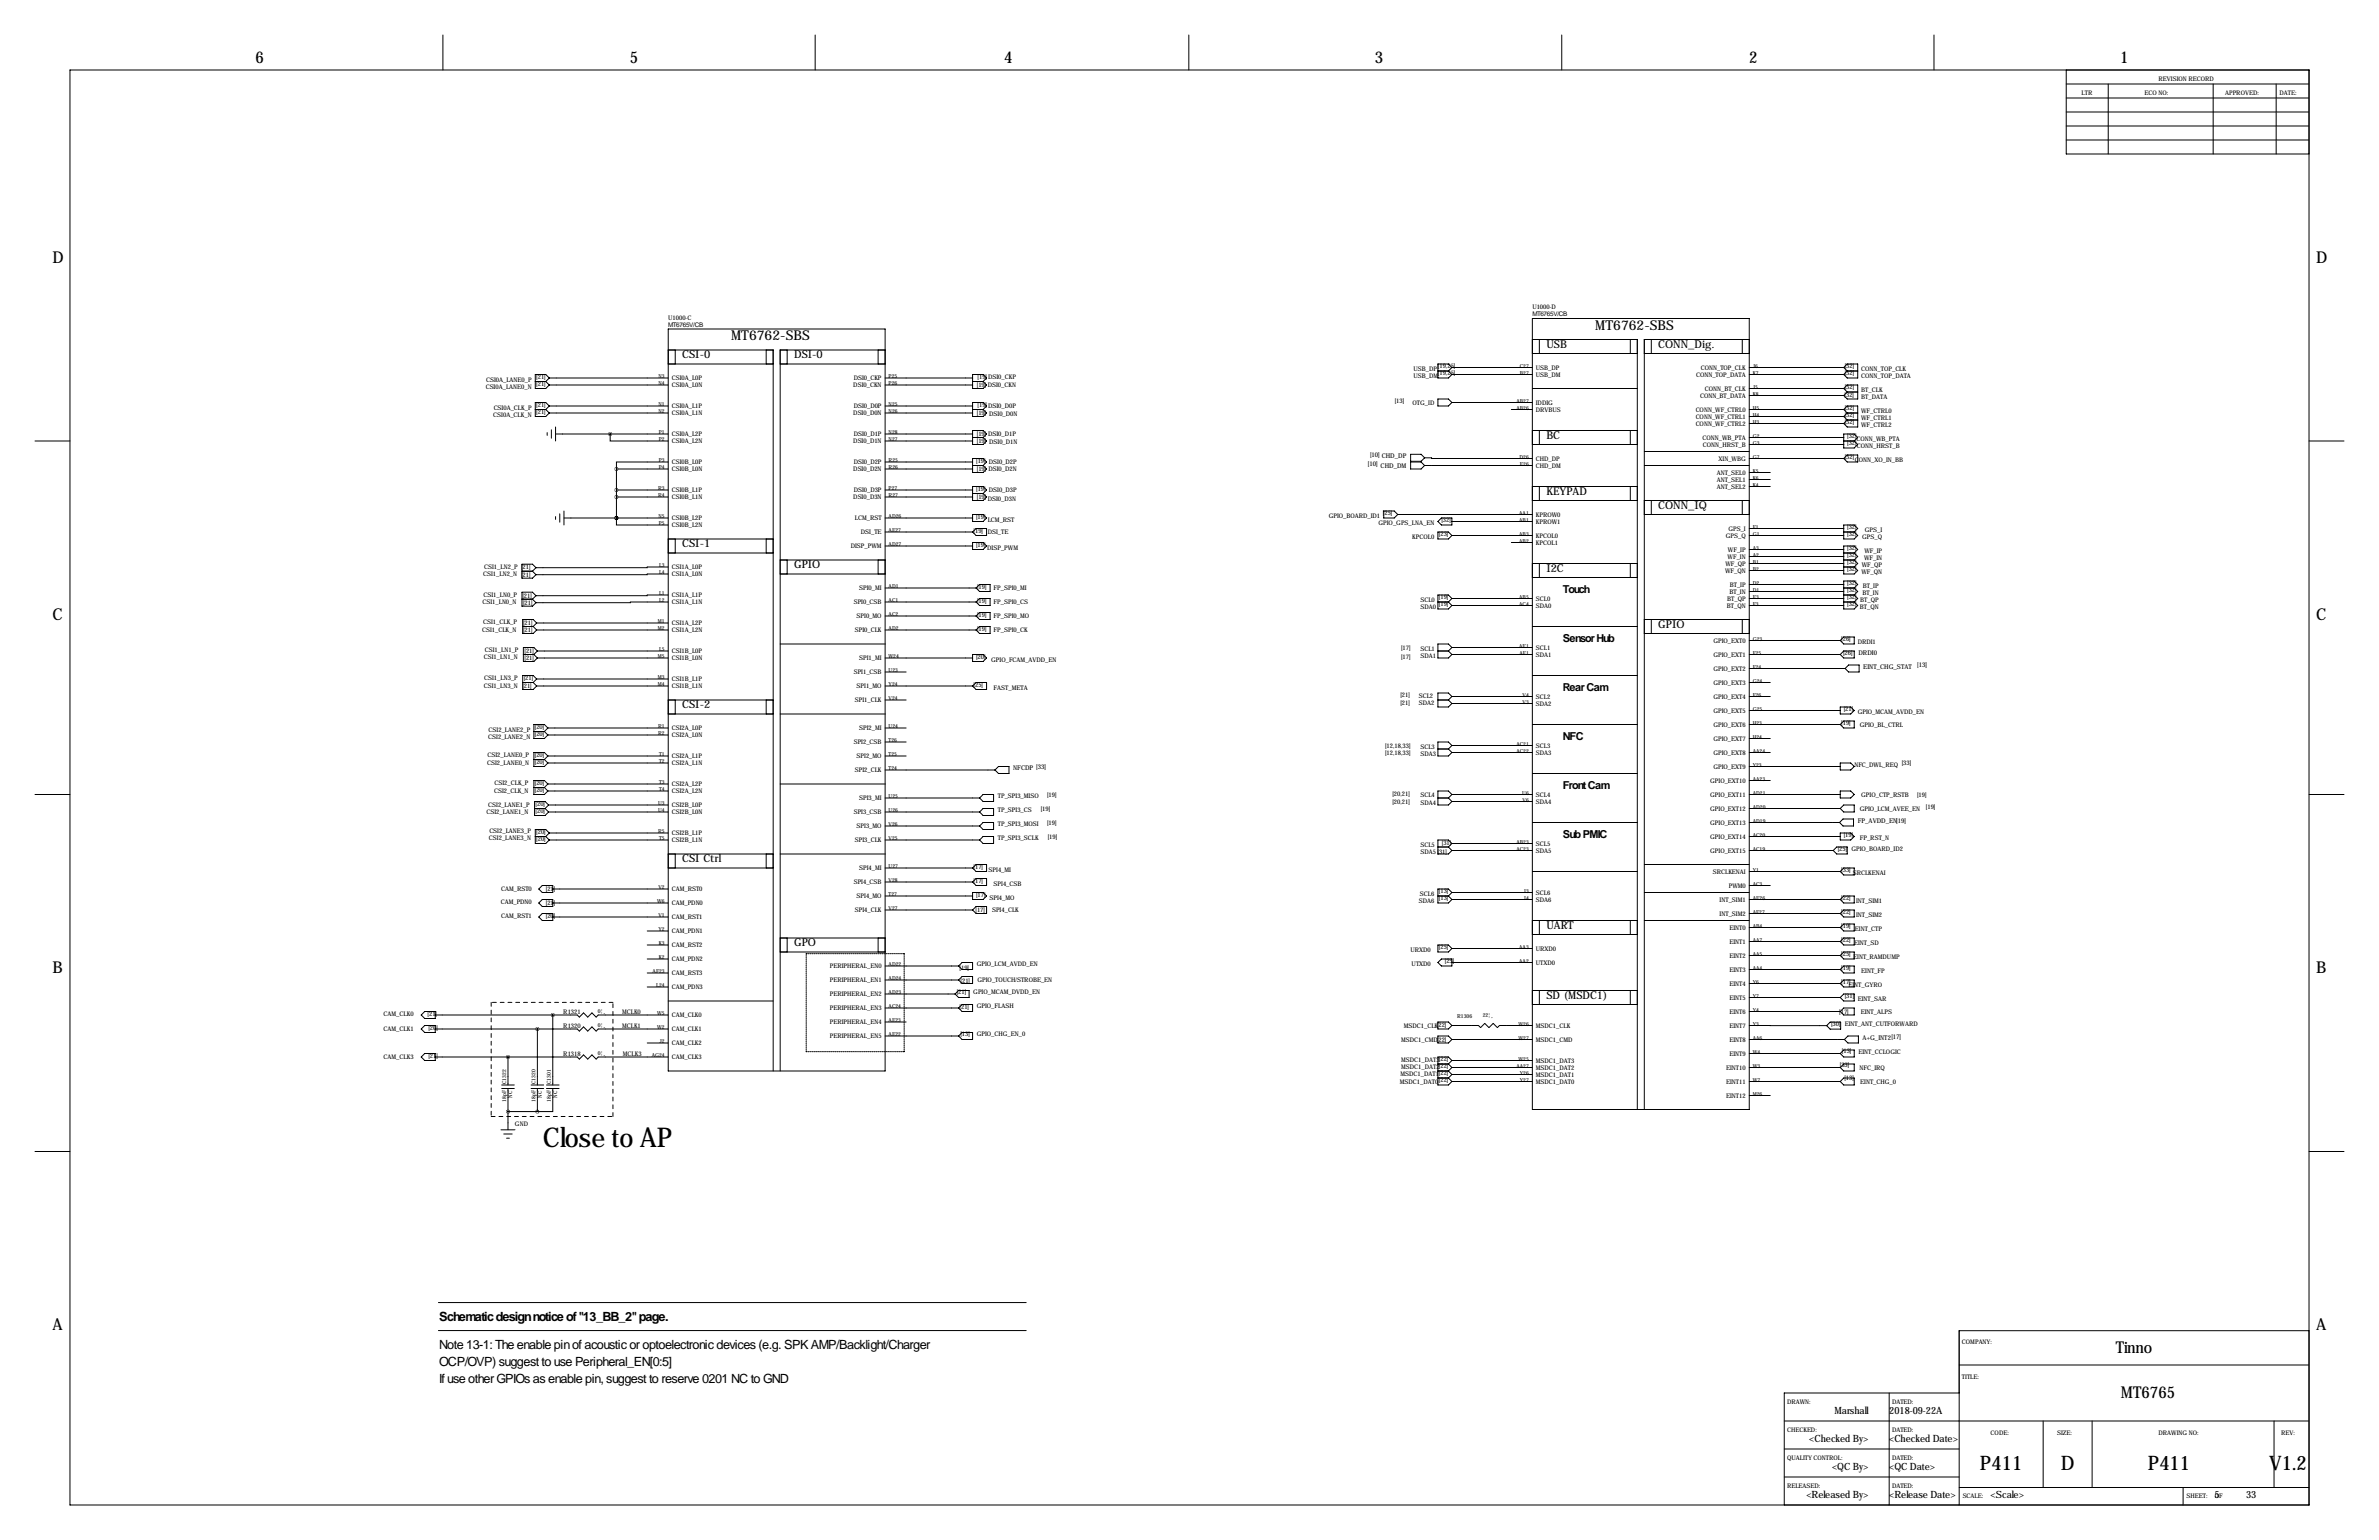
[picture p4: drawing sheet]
<svg xmlns="http://www.w3.org/2000/svg" width="864mm" height="559mm" viewBox="0 0 864 559" stroke-linecap="round" stroke-linejoin="round" font-family="sans-serif">
<defs><g id="words">
<text font-size="9.9" x="197.1" y="416.1">Close to AP</text>
<g font-size="7.3">
<text x="718.7" y="533.3">P411</text>
<text x="748.1" y="533.3">D</text>
<text x="779.7" y="533.3">P411</text>
<text x="823.7" y="533.3">V1.2</text>
</g>
<g font-size="5.9">
<text x="92.7" y="22.9">6</text>
<text x="228.6" y="22.9">5</text>
<text x="364.5" y="22.9">4</text>
<text x="499.1" y="22.9">3</text>
<text x="635" y="22.9">2</text>
<text x="769.6" y="22.9">1</text>
<text x="19" y="95.2">D</text>
<text x="840.7" y="95.2">D</text>
<text x="19" y="224.8">C</text>
<text x="840.7" y="224.8">C</text>
<text x="19" y="353.1">B</text>
<text x="840.7" y="353.1">B</text>
<text x="19" y="482.6">A</text>
<text x="840.7" y="482.6">A</text>
<text x="768.1" y="490.9">Tinno</text>
<text x="769.9" y="507.4">MT6765</text>
</g>
<g font-size="4.9">
<text x="579.1" y="119.6">MT6762-SBS</text>
<text x="265.4" y="123.4">MT6762-SBS</text>
</g>
<g font-size="4.6">
<text x="159.5" y="479.2">Schematic design notice of &quot;13_BB_2&quot; page.</text>
<text x="159.5" y="489.4">Note 13-1: The enable pin of acoustic or optoelectronic devices (e.g. SPK AMP/Backlight/Charger</text>
<text x="159.5" y="495.7">OCP/OVP) suggest to use Peripheral_EN[0:5]</text>
<text x="159.5" y="501.9">If use other GPIOs as enable pin, suggest to reserve 0201 NC to GND</text>
</g>
<g font-size="4">
<text x="247.6" y="130">CSI-0</text>
<text x="288.3" y="130">DSI-0</text>
<text x="561.3" y="126.2">USB</text>
<text x="602" y="126.2">CONN_Dig.</text>
<text x="561.3" y="159.3">BC</text>
<text x="561.3" y="179.6">KEYPAD</text>
<text x="602" y="184.7">CONN_IQ</text>
<text x="247.6" y="198.6">CSI-1</text>
<text x="288.3" y="206.2">GPIO</text>
<text x="561.3" y="207.5">I2C</text>
<text x="567.3" y="215.1">Touch</text>
<text x="602" y="227.8">GPIO</text>
<text x="567.3" y="232.9">Sensor Hub</text>
<text x="567.3" y="250.6">Rear Cam</text>
<text x="247.6" y="257">CSI-2</text>
<text x="567.3" y="268.4">NFC</text>
<text x="567.3" y="286.2">Front Cam</text>
<text x="567.3" y="304">Sub PMIC</text>
<text x="247.6" y="312.9">CSI Ctrl</text>
<text x="561.3" y="337.1">UART</text>
<text x="288.3" y="343.4">GPO</text>
<text x="561.3" y="362.5">SD (MSDC1)</text>
</g>
<g font-size="3.6">
<text x="665.9" y="513">Marshall</text>
<text x="685.8" y="513">2018-09-22A</text>
<text x="656.8" y="523.2">&lt;Checked By&gt;</text>
<text x="685.8" y="523.2">&lt;Checked Date&gt;</text>
<text x="665.1" y="533.3">&lt;QC By&gt;</text>
<text x="685.8" y="533.3">&lt;QC Date&gt;</text>
<text x="655.7" y="543.5">&lt;Released By&gt;</text>
<text x="685.8" y="543.5">&lt;Release Date&gt;</text>
<text x="722.6" y="543.5">&lt;Scale&gt;</text>
<text x="803.9" y="543.5">5</text>
<text x="815.3" y="543.5">33</text>
</g>
<g font-size="2.4">
<text x="497.4" y="165.7">[10] CHD_DP</text>
<text x="496.6" y="169.2">[10] CHD_DM</text>
<text x="669.1" y="237.8">[26]</text>
<text x="674.6" y="237.5">DRDI0</text>
<text x="676.4" y="242.6">EINT_CHG_STAT</text>
<text x="696" y="241.9">[13]</text>
<text x="367.8" y="279.4">NFCDP [33]</text>
<text x="674.4" y="298.5">FP_AVDD_EN[19]</text>
<text x="676.1" y="377.2">A+G_INT2[17]</text>
</g>
<g font-size="2.3">
<text x="783.6" y="29.2">REVISION RECORD</text>
<text x="755.6" y="34.3">LTR</text>
<text x="778.5" y="34.3">ECO NO:</text>
<text x="807.7" y="34.3">APPROVED:</text>
<text x="827.5" y="34.3">DATE:</text>
<text x="556.3" y="112.3">U1000-D</text>
<text x="242.6" y="116.1">U1000-C</text>
<text x="242.6" y="118.6">MT6765V/CB</text>
<text x="556.3" y="114.8">MT6765V/CB</text>
<text x="194.7" y="137.4">[21]</text>
<text x="243.8" y="137.9">CSI0A_L0P</text>
<text x="309.9" y="137.9">DSI0_CKP</text>
<text x="354.9" y="137.6">[19] DSI0_CKP</text>
<text x="513.1" y="134.6">USB_DP</text>
<text x="513.1" y="137.2">USB_DM</text>
<text x="522" y="133.6">[19,25]</text>
<text x="522" y="136.2">[19,25]</text>
<text x="557.5" y="136.7">USB_DM</text>
<text x="557.5" y="134.1">USB_DP</text>
<text x="615.7" y="136.7">CONN_TOP_DATA</text>
<text x="617.4" y="134.1">CONN_TOP_CLK</text>
<text x="669.7" y="133.6">[32]</text>
<text x="669.7" y="136.2">[32]</text>
<text x="675.6" y="134.6">CONN_TOP_CLK</text>
<text x="675.6" y="137.2">CONN_TOP_DATA</text>
<text x="176.3" y="141">CSI0A_LANE0_N</text>
<text x="176.4" y="138.4">CSI0A_LANE0_P</text>
<text x="194.7" y="140">[21]</text>
<text x="243.8" y="140.5">CSI0A_L0N</text>
<text x="309.8" y="140.5">DSI0_CKN</text>
<text x="354.6" y="140.4">[19] DSI0_CKN</text>
<text x="618.8" y="141.7">CONN_BT_CLK</text>
<text x="669.7" y="141.2">[32]</text>
<text x="675.6" y="142.2">BT_CLK</text>
<text x="179.2" y="148.6">CSI0A_CLK_P</text>
<text x="194.7" y="147.6">[21]</text>
<text x="243.8" y="148.1">CSI0A_L1P</text>
<text x="309.9" y="148.1">DSI0_D0P</text>
<text x="354.9" y="147.7">[19] DSI0_D0P</text>
<text x="506.4" y="146.3">[13]</text>
<text x="512.8" y="146.8">OTG_ID</text>
<text x="557.5" y="146.8">IDDIG</text>
<text x="557.5" y="149.4">DRVBUS</text>
<text x="615.5" y="149.4">CONN_WF_CTRL0</text>
<text x="617.1" y="144.3">CONN_BT_DATA</text>
<text x="669.6" y="144.2">[32]</text>
<text x="669.7" y="148.9">[32]</text>
<text x="675.6" y="144.8">BT_DATA</text>
<text x="675.6" y="149.9">WF_CTRL0</text>
<text x="179.1" y="151.1">CSI0A_CLK_N</text>
<text x="194.7" y="150.1">[21]</text>
<text x="243.8" y="150.6">CSI0A_L1N</text>
<text x="309.8" y="150.6">DSI0_D0N</text>
<text x="354.6" y="150.5">[19] DSI0_D0N</text>
<text x="615.5" y="151.9">CONN_WF_CTRL1</text>
<text x="615.5" y="154.4">CONN_WF_CTRL2</text>
<text x="669.7" y="153.9">[32]</text>
<text x="669.7" y="151.4">[32]</text>
<text x="675.6" y="154.9">WF_CTRL2</text>
<text x="675.6" y="152.4">WF_CTRL1</text>
<text x="243.8" y="158.2">CSI0A_L2P</text>
<text x="243.8" y="160.8">CSI0A_L2N</text>
<text x="309.8" y="160.8">DSI0_D1N</text>
<text x="309.9" y="158.2">DSI0_D1P</text>
<text x="354.6" y="158.2">[19] DSI0_D1P</text>
<text x="354.6" y="160.7">[19] DSI0_D1N</text>
<text x="618.1" y="159.5">CONN_WB_PTA</text>
<text x="670.6" y="161.6">[32]</text>
<text x="670.6" y="159">[32]</text>
<text x="673.9" y="160">CONN_WB_PTA</text>
<text x="557.5" y="167.1">CHD_DP</text>
<text x="618.2" y="162.1">CONN_HRST_B</text>
<text x="623.9" y="167.1">XIN_WBG</text>
<text x="669.7" y="166.6">[32]</text>
<text x="673.4" y="167.6">CONN_XO_IN_BB</text>
<text x="674.1" y="162.6">CONN_HRST_B</text>
<text x="243.8" y="168.4">CSI0B_L0P</text>
<text x="243.8" y="170.9">CSI0B_L0N</text>
<text x="309.8" y="170.9">DSI0_D2N</text>
<text x="309.9" y="168.4">DSI0_D2P</text>
<text x="354.4" y="168.1">[19] DSI0_D2P</text>
<text x="354.6" y="170.9">[19] DSI0_D2N</text>
<text x="557.5" y="169.7">CHD_DM</text>
<text x="623.2" y="172.2">ANT_SEL0</text>
<text x="243.8" y="178.6">CSI0B_L1P</text>
<text x="309.9" y="178.6">DSI0_D3P</text>
<text x="354.4" y="178.2">[19] DSI0_D3P</text>
<text x="623.2" y="174.8">ANT_SEL1</text>
<text x="623.2" y="177.3">ANT_SEL2</text>
<text x="243.8" y="181.1">CSI0B_L1N</text>
<text x="309.8" y="181.1">DSI0_D3N</text>
<text x="354.6" y="181">[19]</text>
<text x="358.6" y="181.7">DSI0_D3N</text>
<text x="243.8" y="188.7">CSI0B_L2P</text>
<text x="243.8" y="191.3">CSI0B_L2N</text>
<text x="310.3" y="188.7">LCM_RST</text>
<text x="354.3" y="188.2">[19]</text>
<text x="358.5" y="189.2">LCM_RST</text>
<text x="482.3" y="188">GPIO_BOARD_ID1</text>
<text x="500.4" y="190.5">GPIO_GPS_LNA_EN</text>
<text x="502" y="187">[25]</text>
<text x="523.2" y="189.5">[32]</text>
<text x="557.5" y="190">KPROW1</text>
<text x="557.5" y="187.5">KPROW0</text>
<text x="312.5" y="193.8">DSI_TE</text>
<text x="353.4" y="193.3">[19]</text>
<text x="358.6" y="193.6">DSI_TE</text>
<text x="512.7" y="195.6">KPCOL0</text>
<text x="522.4" y="194.6">[23]</text>
<text x="557.5" y="195.1">KPCOL0</text>
<text x="557.5" y="197.6">KPCOL1</text>
<text x="626.5" y="195.1">GPS_Q</text>
<text x="627.4" y="192.5">GPS_I</text>
<text x="670.6" y="192">[32]</text>
<text x="670.6" y="194.6">[32]</text>
<text x="676" y="195.6">GPS_Q</text>
<text x="676.9" y="193">GPS_I</text>
<text x="308.8" y="198.9">DISP_PWM</text>
<text x="354.3" y="198.4">[19]</text>
<text x="358.4" y="199.4">DISP_PWM</text>
<text x="627.1" y="202.7">WF_IN</text>
<text x="627.3" y="200.2">WF_IP</text>
<text x="670.6" y="199.7">[32]</text>
<text x="670.6" y="202.2">[32]</text>
<text x="676.7" y="203.2">WF_IN</text>
<text x="676.8" y="200.7">WF_IP</text>
<text x="175.4" y="208.9">CSI1_LN2_N [21]</text>
<text x="175.8" y="206.3">CSI1_LN2_P [21]</text>
<text x="243.8" y="206.5">CSI1A_L0P</text>
<text x="243.8" y="209">CSI1A_L0N</text>
<text x="626.2" y="207.8">WF_QN</text>
<text x="626.4" y="205.2">WF_QP</text>
<text x="670.6" y="204.7">[32]</text>
<text x="670.6" y="207.3">[32]</text>
<text x="675.7" y="208.3">WF_QN</text>
<text x="675.9" y="205.7">WF_QP</text>
<text x="311.9" y="214.1">SPI0_MI</text>
<text x="354.7" y="213.6">[19]</text>
<text x="360.7" y="214.1">FP_SPI0_MI</text>
<text x="627.8" y="215.4">BT_IN</text>
<text x="627.9" y="212.9">BT_IP</text>
<text x="670.6" y="212.4">[32]</text>
<text x="670.6" y="214.9">[32]</text>
<text x="676.1" y="215.9">BT_IN</text>
<text x="676.2" y="213.4">BT_IP</text>
<text x="175.1" y="219.3">CSI1_LN0_N</text>
<text x="175.5" y="216.5">CSI1_LN0_P</text>
<text x="189.7" y="216.9">[21]</text>
<text x="189.9" y="219.4">[21]</text>
<text x="243.8" y="216.7">CSI1A_L1P</text>
<text x="243.8" y="219.2">CSI1A_L1N</text>
<text x="309.9" y="219.2">SPI0_CSB</text>
<text x="354.7" y="218.7">[19]</text>
<text x="360.7" y="219.2">FP_SPI0_CS</text>
<text x="515.6" y="221">SDA0</text>
<text x="515.6" y="218.4">SCL0</text>
<text x="522.4" y="220">[19]</text>
<text x="522.4" y="217.4">[19]</text>
<text x="557.5" y="217.9">SCL0</text>
<text x="557.5" y="220.5">SDA0</text>
<text x="626.9" y="220.5">BT_QN</text>
<text x="627" y="217.9">BT_QP</text>
<text x="670.6" y="217.4">[32]</text>
<text x="670.6" y="220">[32]</text>
<text x="675.1" y="221">BT_QN</text>
<text x="675.3" y="218.4">BT_QP</text>
<text x="175.4" y="226.4">CSI1_CLK_P</text>
<text x="189.9" y="226.8">[21]</text>
<text x="243.8" y="226.8">CSI1A_L2P</text>
<text x="310.9" y="224.3">SPI0_MO</text>
<text x="354.7" y="223.8">[19]</text>
<text x="360.7" y="224.3">FP_SPI0_MO</text>
<text x="175" y="229.2">CSI1_CLK_N</text>
<text x="189.9" y="229.3">[21]</text>
<text x="243.8" y="229.4">CSI1A_L2N</text>
<text x="310.3" y="229.4">SPI0_CLK</text>
<text x="354.7" y="228.9">[19]</text>
<text x="360.7" y="229.4">FP_SPI0_CK</text>
<text x="622" y="233.2">GPIO_EXT0</text>
<text x="668.4" y="232.7">[26]</text>
<text x="674.4" y="233.7">DRDI1</text>
<text x="175.6" y="239.1">CSI1_LN1_N</text>
<text x="176" y="236.6">CSI1_LN1_P</text>
<text x="190.4" y="236.9">[21]</text>
<text x="190.4" y="239.5">[21]</text>
<text x="243.8" y="237">CSI1B_L0P</text>
<text x="243.8" y="239.5">CSI1B_L0N</text>
<text x="311.9" y="239.5">SPI1_MI</text>
<text x="354.3" y="239">[20]</text>
<text x="508.6" y="239">[17]</text>
<text x="508.6" y="236">[17]</text>
<text x="515.6" y="238.8">SDA1</text>
<text x="515.6" y="236.2">SCL1</text>
<text x="557.5" y="235.7">SCL1</text>
<text x="557.5" y="238.3">SDA1</text>
<text x="622" y="238.3">GPIO_EXT1</text>
<text x="309.9" y="244.6">SPI1_CSB</text>
<text x="359.8" y="240">GPIO_FCAM_AVDD_EN</text>
<text x="622" y="243.3">GPIO_EXT2</text>
<text x="175.6" y="249.8">CSI1_LN3_N [21]</text>
<text x="175.8" y="246.7">CSI1_LN3_P</text>
<text x="190.2" y="246.8">[21]</text>
<text x="243.8" y="247.1">CSI1B_L1P</text>
<text x="243.8" y="249.7">CSI1B_L1N</text>
<text x="310.9" y="249.7">SPI1_MO</text>
<text x="353.4" y="249.2">[25]</text>
<text x="360.7" y="250.2">FAST_META</text>
<text x="622" y="248.4">GPIO_EXT3</text>
<text x="310.3" y="254.8">SPI1_CLK</text>
<text x="508.4" y="253">[21]</text>
<text x="508.4" y="255.8">[21]</text>
<text x="515" y="253.3">SCL2</text>
<text x="515" y="255.8">SDA2</text>
<text x="557.5" y="253.5">SCL2</text>
<text x="557.5" y="256">SDA2</text>
<text x="622" y="253.5">GPIO_EXT4</text>
<text x="622" y="258.6">GPIO_EXT5</text>
<text x="622" y="263.7">GPIO_EXT6</text>
<text x="668.4" y="263.2">[19]</text>
<text x="669.3" y="258.1">[21]</text>
<text x="674.4" y="259.1">GPIO_MCAM_AVDD_EN</text>
<text x="675.1" y="263.7">GPIO_BL_CTRL</text>
<text x="177.2" y="268">CSI2_LANE2_N</text>
<text x="177.4" y="265.4">CSI2_LANE2_P</text>
<text x="194.2" y="264.4">[20]</text>
<text x="194.2" y="267">[20]</text>
<text x="243.8" y="264.9">CSI2A_L0P</text>
<text x="243.8" y="267.5">CSI2A_L0N</text>
<text x="311.9" y="264.9">SPI2_MI</text>
<text x="622" y="268.7">GPIO_EXT7</text>
<text x="177" y="274.6">CSI2_LANE0_P</text>
<text x="194.2" y="274.6">[20]</text>
<text x="243.8" y="275.1">CSI2A_L1P</text>
<text x="309.9" y="270">SPI2_CSB</text>
<text x="310.9" y="275.1">SPI2_MO</text>
<text x="502.8" y="271.3">[12,18,33]</text>
<text x="502.8" y="274.1">[12,18,33]</text>
<text x="515.6" y="271.8">SCL3</text>
<text x="515.6" y="274.3">SDA3</text>
<text x="557.5" y="271.3">SCL3</text>
<text x="557.5" y="273.8">SDA3</text>
<text x="622" y="273.8">GPIO_EXT8</text>
<text x="176.8" y="277.4">CSI2_LANE0_N</text>
<text x="194.2" y="277.1">[20]</text>
<text x="243.8" y="277.6">CSI2A_L1N</text>
<text x="310.3" y="280.2">SPI2_CLK</text>
<text x="622" y="278.9">GPIO_EXT9</text>
<text x="673.2" y="278.4">NFC_DWL_REQ</text>
<text x="690.4" y="277.6">[33]</text>
<text x="179.4" y="287.6">CSI2_CLK_N</text>
<text x="179.5" y="284.8">CSI2_CLK_P</text>
<text x="194.2" y="284.7">[20]</text>
<text x="194.2" y="287.3">[20]</text>
<text x="243.8" y="285.2">CSI2A_L2P</text>
<text x="243.8" y="287.8">CSI2A_L2N</text>
<text x="620.8" y="284">GPIO_EXT10</text>
<text x="177.2" y="292.7">CSI2_LANE1_P</text>
<text x="194.4" y="292.4">[20]</text>
<text x="243.8" y="292.9">CSI2B_L0P</text>
<text x="311.9" y="290.3">SPI3_MI</text>
<text x="362.2" y="289.6">TP_SPI3_MISO</text>
<text x="380.1" y="289.3">[19]</text>
<text x="505.5" y="288.8">[20,21]</text>
<text x="505.5" y="291.9">[20,21]</text>
<text x="515.6" y="289.1">SCL4</text>
<text x="515.6" y="292.1">SDA4</text>
<text x="557.5" y="289.1">SCL4</text>
<text x="557.5" y="291.6">SDA4</text>
<text x="620.8" y="289.1">GPIO_EXT11</text>
<text x="675.6" y="289.3">GPIO_CTP_RSTB</text>
<text x="696" y="289.1">[19]</text>
<text x="699.1" y="293.6">[19]</text>
<text x="176.6" y="295.2">CSI2_LANE1_N</text>
<text x="194.4" y="294.9">[20]</text>
<text x="243.8" y="295.4">CSI2B_L0N</text>
<text x="309.9" y="295.4">SPI3_CSB</text>
<text x="362.2" y="294.6">TP_SPI3_CS</text>
<text x="362.2" y="299.7">TP_SPI3_MOSI</text>
<text x="377.8" y="294.4">[19]</text>
<text x="380.1" y="299.5">[19]</text>
<text x="620.8" y="294.1">GPIO_EXT12</text>
<text x="620.8" y="299.2">GPIO_EXT13</text>
<text x="675.1" y="294.1">GPIO_LCM_AVEE_EN</text>
<text x="177.5" y="304.8">CSI2_LANE3_N</text>
<text x="177.6" y="302.3">CSI2_LANE3_P</text>
<text x="194.7" y="302.5">[20]</text>
<text x="194.7" y="305.1">[20]</text>
<text x="243.8" y="303">CSI2B_L1P</text>
<text x="243.8" y="305.6">CSI2B_L1N</text>
<text x="310.3" y="305.6">SPI3_CLK</text>
<text x="310.9" y="300.5">SPI3_MO</text>
<text x="362.2" y="304.8">TP_SPI3_SCLK</text>
<text x="380.4" y="304.6">[19]</text>
<text x="620.8" y="304.3">GPIO_EXT14</text>
<text x="669.3" y="303.8">[19]</text>
<text x="675.1" y="304.8">FP_RST_N</text>
<text x="515.6" y="307.3">SCL5</text>
<text x="515.6" y="309.9">SDA5 [31]</text>
<text x="523.4" y="306.7">[31]</text>
<text x="557.5" y="306.8">SCL5</text>
<text x="557.5" y="309.4">SDA5</text>
<text x="620.8" y="309.4">GPIO_EXT15</text>
<text x="667.1" y="308.9">[25]</text>
<text x="672.1" y="308.6">GPIO_BOARD_ID2</text>
<text x="311.9" y="315.7">SPI4_MI</text>
<text x="353.4" y="315.2">[17]</text>
<text x="358.9" y="316.2">SPI4_MI</text>
<text x="621.7" y="317">SRCLKENAI</text>
<text x="668.4" y="316.5">[33]</text>
<text x="672.5" y="317.5">SRCLKENAI</text>
<text x="181.9" y="323.2">CAM_RST0</text>
<text x="198.2" y="323.3">[21]</text>
<text x="243.8" y="323.3">CAM_RST0</text>
<text x="309.9" y="320.8">SPI4_CSB</text>
<text x="353.4" y="320.3">[17]</text>
<text x="360.7" y="321.3">SPI4_CSB</text>
<text x="627.5" y="322.1">PWM0</text>
<text x="181.8" y="328">CAM_PDN0</text>
<text x="198.2" y="328.4">[21]</text>
<text x="243.8" y="328.4">CAM_PDN0</text>
<text x="310.9" y="325.9">SPI4_MO</text>
<text x="354.3" y="325.4">[17]</text>
<text x="359.2" y="326.4">SPI4_MO</text>
<text x="515" y="327.7">SDA6</text>
<text x="515.4" y="325.1">SCL6</text>
<text x="522.4" y="324.1">[13]</text>
<text x="522.4" y="326.7">[13]</text>
<text x="557.5" y="324.6">SCL6</text>
<text x="557.5" y="327.2">SDA6</text>
<text x="624.2" y="327.2">INT_SIM1</text>
<text x="668.4" y="326.7">[22]</text>
<text x="673.8" y="327.7">INT_SIM1</text>
<text x="181.9" y="333.1">CAM_RST1</text>
<text x="198.2" y="333.2">[20]</text>
<text x="243.8" y="333.5">CAM_RST1</text>
<text x="310.3" y="331">SPI4_CLK</text>
<text x="354.2" y="330.9">[17]</text>
<text x="360.1" y="331">SPI4_CLK</text>
<text x="624.2" y="332.2">INT_SIM2</text>
<text x="668.4" y="331.7">[22]</text>
<text x="673.8" y="332.7">INT_SIM2</text>
<text x="243.8" y="338.6">CAM_PDN1</text>
<text x="627.8" y="337.3">EINT0</text>
<text x="668.4" y="336.8">[19]</text>
<text x="668.4" y="341.9">[22]</text>
<text x="673.4" y="337.8">EINT_CTP</text>
<text x="243.8" y="343.7">CAM_RST2</text>
<text x="512" y="345.4">URXD0</text>
<text x="522.4" y="344.4">[25]</text>
<text x="557.5" y="344.9">URXD0</text>
<text x="627.8" y="342.4">EINT1</text>
<text x="627.8" y="347.5">EINT2</text>
<text x="668.4" y="347">[25]</text>
<text x="672.7" y="348">EINT_RAMDUMP</text>
<text x="673" y="342.9">EINT_SD</text>
<text x="243.8" y="348.7">CAM_PDN2</text>
<text x="243.8" y="353.8">CAM_RST3</text>
<text x="301.2" y="351.3">PERIPHERAL_EN0</text>
<text x="348.4" y="352.1">[19]</text>
<text x="354.6" y="350.5">GPIO_LCM_AVDD_EN</text>
<text x="512.4" y="350.5">UTXD0</text>
<text x="524.5" y="349.5">[25]</text>
<text x="557.5" y="350">UTXD0</text>
<text x="627.8" y="352.6">EINT3</text>
<text x="668.4" y="352.1">[19]</text>
<text x="675.6" y="353.1">EINT_FP</text>
<text x="243.8" y="358.9">CAM_PDN3</text>
<text x="301.2" y="356.4">PERIPHERAL_EN1</text>
<text x="348.7" y="356.5">[21]</text>
<text x="354.8" y="356.4">GPIO_TOUCH/STROBE_EN</text>
<text x="627.8" y="357.6">EINT4</text>
<text x="668.4" y="357.1">[17]</text>
<text x="671" y="358.1">EINT_GYRO</text>
<text x="301.2" y="361.4">PERIPHERAL_EN2</text>
<text x="347.3" y="360.6">[21]</text>
<text x="353.3" y="360.7">GPIO_MCAM_DVDD_EN</text>
<text x="354.6" y="365.8">GPIO_FLASH</text>
<text x="627.8" y="362.7">EINT5</text>
<text x="669.7" y="362.2">[31]</text>
<text x="674.4" y="363.2">EINT_SAR</text>
<text x="139.2" y="368.7">CAM_CLK0</text>
<text x="155.2" y="368.8">[21]</text>
<text x="204.5" y="367.8">R1321</text>
<text x="225.8" y="368">MCLK0</text>
<text x="243.8" y="369.1">CAM_CLK0</text>
<text x="301.2" y="366.5">PERIPHERAL_EN3</text>
<text x="301.2" y="371.6">PERIPHERAL_EN4</text>
<text x="348.4" y="366">[21]</text>
<text x="627.8" y="367.8">EINT6</text>
<text x="667.7" y="367.8">[17]</text>
<text x="675.5" y="367.8">EINT_ALPS</text>
<text x="139.2" y="374">CAM_CLK1</text>
<text x="155.5" y="373.8">[20]</text>
<text x="204.5" y="372.9">R1320</text>
<text x="225.8" y="373.1">MCLK1</text>
<text x="243.8" y="374.1">CAM_CLK1</text>
<text x="301.2" y="376.7">PERIPHERAL_EN5</text>
<text x="348.6" y="375.9">[13]</text>
<text x="354.6" y="375.9">GPIO_CHG_EN_0</text>
<text x="509.6" y="372.9">MSDC1_CLK[22]</text>
<text x="557.5" y="372.9">MSDC1_CLK</text>
<text x="557.5" y="378">MSDC1_CMD</text>
<text x="627.8" y="372.9">EINT7</text>
<text x="627.8" y="378">EINT8</text>
<text x="664.7" y="372.4">[30]</text>
<text x="669.7" y="372.2">EINT_ANT_CUTFORWARD</text>
<text x="204.5" y="383">R1318</text>
<text x="226.1" y="383.3">MCLK3</text>
<text x="243.8" y="379.2">CAM_CLK2</text>
<text x="508.7" y="378.3">MSDC1_CMD[22]</text>
<text x="627.8" y="383">EINT9</text>
<text x="668.7" y="382.2">[13]</text>
<text x="674.6" y="382.3">EINT_CCLOGIC</text>
<text x="139.2" y="384.1">CAM_CLK3</text>
<text x="155.5" y="384">[21]</text>
<text x="243.8" y="384.3">CAM_CLK3</text>
<text x="508.7" y="385.4">MSDC1_DAT3</text>
<text x="508.7" y="387.9">MSDC1_DAT2</text>
<text x="522.4" y="385.1">[22]</text>
<text x="522.4" y="387.6">[22]</text>
<text x="557.5" y="385.6">MSDC1_DAT3</text>
<text x="557.5" y="388.1">MSDC1_DAT2</text>
<text x="626.6" y="388.1">EINT10</text>
<text x="667.9" y="387.3">[33]</text>
<text x="675.1" y="388.1">NFC_IRQ</text>
<text x="508.2" y="393.5">MSDC1_DAT0</text>
<text x="508.4" y="390.4">MSDC1_DAT1</text>
<text x="522.4" y="390.2">[22]</text>
<text x="522.4" y="392.7">[22]</text>
<text x="557.5" y="390.7">MSDC1_DAT1</text>
<text x="557.5" y="393.2">MSDC1_DAT0</text>
<text x="626.6" y="393.2">EINT11</text>
<text x="669.5" y="391.8">[13]</text>
<text x="675.3" y="393.2">EINT_CHG_0</text>
<text x="626.6" y="398.3">EINT12</text>
<text x="186.9" y="408.7">GND</text>
<text x="712.2" y="487.7">COMPANY:</text>
<text x="712.2" y="500.4">TITLE:</text>
<text x="648.7" y="509.3">DRAWN:</text>
<text x="686.8" y="509.3">DATED:</text>
<text x="648.7" y="519.4">CHECKED:</text>
<text x="686.8" y="519.4">DATED:</text>
<text x="722.6" y="520.7">CODE:</text>
<text x="746.8" y="520.7">SIZE:</text>
<text x="783.6" y="520.7">DRAWING NO:</text>
<text x="828" y="520.7">REV:</text>
<text x="648.7" y="529.6">QUALITY CONTROL:</text>
<text x="686.8" y="529.6">DATED:</text>
<text x="648.7" y="539.8">RELEASED:</text>
<text x="686.8" y="539.8">DATED:</text>
<text x="712.5" y="543.6">SCALE:</text>
<text x="793.7" y="543.6">SHEET:</text>
<text x="804" y="543.6">OF</text>
</g>
<g font-size="2">
<text x="239" y="137.2">N3</text>
<text x="322.6" y="137.2">P25</text>
<text x="551.7" y="135.9">B27</text>
<text x="551.7" y="133.3">C27</text>
<text x="636.3" y="133.3">J6</text>
<text x="636.3" y="135.9">K7</text>
<text x="239" y="139.7">N4</text>
<text x="322.6" y="139.7">P26</text>
<text x="636.3" y="141">J5</text>
<text x="636.3" y="143.5">K8</text>
<text x="239" y="149.9">N2</text>
<text x="239" y="147.3">N1</text>
<text x="322.6" y="147.3">N25</text>
<text x="322.6" y="149.9">N26</text>
<text x="550.5" y="146.1">AB27</text>
<text x="550.5" y="148.6">AB26</text>
<text x="636.3" y="148.6">H5</text>
<text x="636.3" y="151.1">H4</text>
<text x="636.3" y="153.7">H3</text>
<text x="239.2" y="157.5">P1</text>
<text x="239.2" y="160">P2</text>
<text x="322.6" y="157.5">N28</text>
<text x="322.6" y="160">N27</text>
<text x="636.3" y="161.3">G3</text>
<text x="636.3" y="158.8">G2</text>
<text x="239.2" y="167.6">P3</text>
<text x="322.6" y="167.6">R25</text>
<text x="551.6" y="166.4">D26</text>
<text x="636.3" y="166.4">G7</text>
<text x="239.2" y="170.2">P4</text>
<text x="322.6" y="170.2">R26</text>
<text x="551.7" y="168.9">E26</text>
<text x="636.3" y="171.4">K5</text>
<text x="636.3" y="174">K6</text>
<text x="238.9" y="177.8">R3</text>
<text x="322.6" y="177.8">P27</text>
<text x="636.3" y="176.5">K4</text>
<text x="238.9" y="180.3">R4</text>
<text x="322.6" y="180.3">R27</text>
<text x="239" y="188">N5</text>
<text x="239.2" y="190.5">P5</text>
<text x="322.6" y="188">AD26</text>
<text x="551.5" y="189.2">AB1</text>
<text x="551.5" y="186.7">AA1</text>
<text x="636.3" y="191.8">F1</text>
<text x="322.6" y="193">AE27</text>
<text x="551.5" y="194.3">AB3</text>
<text x="551.5" y="196.8">AB2</text>
<text x="636.3" y="194.3">G1</text>
<text x="322.6" y="198.1">AD27</text>
<text x="636.3" y="199.4">A3</text>
<text x="636.3" y="201.9">A2</text>
<text x="239.3" y="205.7">L3</text>
<text x="239.3" y="208.3">L4</text>
<text x="636.3" y="204.5">B1</text>
<text x="636.3" y="207">B2</text>
<text x="239.3" y="215.9">L1</text>
<text x="322.6" y="213.4">AD1</text>
<text x="636.3" y="212.1">D2</text>
<text x="636.3" y="214.6">D1</text>
<text x="239.3" y="218.4">L2</text>
<text x="322.6" y="218.4">AC1</text>
<text x="551.5" y="217.2">AB5</text>
<text x="551.5" y="219.7">AC4</text>
<text x="636.3" y="217.2">E3</text>
<text x="636.3" y="219.7">F3</text>
<text x="238.8" y="226.1">M1</text>
<text x="322.6" y="223.5">AC2</text>
<text x="238.8" y="228.6">M2</text>
<text x="322.6" y="228.6">AD2</text>
<text x="636.3" y="232.4">G23</text>
<text x="238.8" y="238.8">M5</text>
<text x="239.3" y="236.2">L5</text>
<text x="322.6" y="238.8">W24</text>
<text x="551.5" y="235">AE1</text>
<text x="551.6" y="237.5">AF1</text>
<text x="636.3" y="237.5">F25</text>
<text x="322.6" y="243.8">U23</text>
<text x="636.3" y="242.6">F24</text>
<text x="238.8" y="246.4">M3</text>
<text x="238.8" y="248.9">M4</text>
<text x="322.6" y="248.9">Y24</text>
<text x="636.3" y="247.7">G24</text>
<text x="322.6" y="254">V24</text>
<text x="552.7" y="252.7">V4</text>
<text x="552.7" y="255.3">V3</text>
<text x="636.3" y="252.7">F26</text>
<text x="636.3" y="257.8">G25</text>
<text x="636.3" y="262.9">H23</text>
<text x="238.9" y="264.2">R1</text>
<text x="238.9" y="266.7">R2</text>
<text x="322.6" y="269.2">T26</text>
<text x="322.6" y="264.2">U24</text>
<text x="636.3" y="268">H24</text>
<text x="239.3" y="274.3">T1</text>
<text x="322.6" y="274.3">T25</text>
<text x="550.5" y="270.5">AC21</text>
<text x="550.5" y="273.1">AC22</text>
<text x="636.3" y="273.1">AA24</text>
<text x="239.3" y="276.9">T2</text>
<text x="322.6" y="279.4">T24</text>
<text x="636.3" y="278.1">Y23</text>
<text x="239.3" y="284.5">T3</text>
<text x="239.3" y="287">T4</text>
<text x="636.3" y="283.2">AA23</text>
<text x="238.9" y="292.1">U3</text>
<text x="322.6" y="289.6">U25</text>
<text x="552.6" y="288.3">U6</text>
<text x="552.7" y="290.8">V6</text>
<text x="636.3" y="288.3">AD21</text>
<text x="636.3" y="293.4">AD20</text>
<text x="238.9" y="294.6">U4</text>
<text x="322.6" y="294.6">U26</text>
<text x="322.6" y="299.7">V26</text>
<text x="636.3" y="298.5">AD19</text>
<text x="238.9" y="302.3">R5</text>
<text x="239.3" y="304.8">T5</text>
<text x="322.6" y="304.8">V25</text>
<text x="636.3" y="303.5">AC20</text>
<text x="550.5" y="306.1">AB23</text>
<text x="550.5" y="308.6">AC23</text>
<text x="636.3" y="308.6">AC19</text>
<text x="322.6" y="315">U27</text>
<text x="636.3" y="316.2">Y1</text>
<text x="239" y="322.6">V2</text>
<text x="322.6" y="320">V28</text>
<text x="553.1" y="323.8">J3</text>
<text x="636.3" y="321.3">AC3</text>
<text x="238.6" y="327.7">W6</text>
<text x="322.6" y="325.1">T27</text>
<text x="553.1" y="326.4">J4</text>
<text x="636.3" y="326.4">AE26</text>
<text x="239" y="332.7">V1</text>
<text x="322.6" y="330.2">V27</text>
<text x="636.3" y="331.5">AF27</text>
<text x="239" y="337.8">Y2</text>
<text x="636.3" y="336.5">AB4</text>
<text x="636.3" y="341.6">AA7</text>
<text x="239.2" y="342.9">K3</text>
<text x="239.2" y="348">K2</text>
<text x="551.5" y="344.2">AA3</text>
<text x="636.3" y="346.7">AA5</text>
<text x="236.9" y="353.1">AF23</text>
<text x="322.6" y="350.5">AD22</text>
<text x="551.5" y="349.2">AA2</text>
<text x="636.3" y="351.8">AA4</text>
<text x="238.3" y="358.1">L24</text>
<text x="322.6" y="355.6">AD24</text>
<text x="636.3" y="356.9">Y6</text>
<text x="322.6" y="360.7">AD23</text>
<text x="322.6" y="365.8">AC24</text>
<text x="636.3" y="361.9">Y7</text>
<text x="217" y="367.7">0¦¸</text>
<text x="238.6" y="368.3">W5</text>
<text x="322.6" y="370.8">AE23</text>
<text x="529" y="369.2">R1306</text>
<text x="538.2" y="369">22¦¸</text>
<text x="636.3" y="367">Y4</text>
<text x="217" y="372.8">0¦¸</text>
<text x="238.6" y="373.4">W2</text>
<text x="322.6" y="375.9">AE22</text>
<text x="551.3" y="372.1">W26</text>
<text x="551.3" y="377.2">W27</text>
<text x="636.3" y="372.1">Y3</text>
<text x="636.3" y="377.2">AA6</text>
<text x="217" y="382.9">0¦¸</text>
<text x="236.6" y="383.5">AG24</text>
<text x="239.4" y="378.5">J2</text>
<text x="636.3" y="382.3">W4</text>
<text x="550.5" y="387.3">AA27</text>
<text x="551.3" y="384.8">W25</text>
<text x="551.7" y="389.9">Y26</text>
<text x="636.3" y="387.3">W3</text>
<text x="183.7" y="393.4" transform="rotate(-90 183.7 393.4)">C1322</text>
<text x="194.4" y="393.4" transform="rotate(-90 194.4 393.4)">C1320</text>
<text x="199.9" y="393.4" transform="rotate(-90 199.9 393.4)">C1301</text>
<text x="551.7" y="392.4">Y27</text>
<text x="636.3" y="392.4">W7</text>
<text x="183.7" y="399.8" transform="rotate(-90 183.7 399.8)">18pF</text>
<text x="186" y="398.3" transform="rotate(-90 186 398.3)">NC</text>
<text x="194.4" y="399.8" transform="rotate(-90 194.4 399.8)">18pF</text>
<text x="196.6" y="398.3" transform="rotate(-90 196.6 398.3)">NC</text>
<text x="199.9" y="399.8" transform="rotate(-90 199.9 399.8)">18pF</text>
<text x="202.2" y="398.3" transform="rotate(-90 202.2 398.3)">NC</text>
<text x="636.3" y="397.5">M26</text>
</g>
</g></defs>
<g fill="none" stroke="#000" stroke-width=".36">
<path d="M160.8 12.7v12.7M295.9 12.7v12.7M431.5 12.7v12.7M566.9 12.7v12.7M702.1 12.7v12.7M25.4 25.4h812.8v520.7h-812.8zM750.1 25.4v30.5h88.1M750.1 35.6h88.1M750.1 30.5h88.1M765.3 30.5v25.4M803.4 30.5v25.4M826.3 30.5v25.4"/>
<path d="M750.1 50.8h88.1M750.1 45.7h88.1M750.1 40.6h88.1M242.6 119.4h78.7v269.2h-78.7zM556.3 115.6h78.7v287h-78.7zM194.3 138.4h3.8M198.1 138.4l1.3 1.3M199.4 139.7h43.2M199.4 137.2h43.2M199.4 137.2l-1.3-1.3h-3.8v5.1h3.8l1.3-1.3M199.4 137.2l-1.3 1.2M242.6 127h38.1v261.6"/>
<path d="M242.6 132.1h38.1M245.1 127v5.1M278.1 127v5.1M283.2 132.1h38.1M285.8 127v5.1M318.8 127v5.1M321.3 127h-38.1v261.6M321.3 139.7h31.8M321.3 137.2h31.8M353.1 135.9h3.8l1.2 1.3-1.2 1.2 1.2 1.3-1.2 1.3h-3.8zM353.1 138.4h3.8M522 134.6h3.8"/>
<path d="M525.8 134.6l1.2 1.3M527 133.3l-1.2-1.2h-3.8v5.1h3.8l1.2-1.3M527 135.9h29.3M527 133.3h29.3M527 133.3l-1.2 1.3M556.3 123.2h38.1v279.4M556.3 128.3h38.1M558.8 123.2v5.1M591.8 123.2v5.1M596.9 128.3h38.1M599.4 123.2v5.1M632.5 123.2v5.1"/>
<path d="M635 123.2h-38.1v279.4M635 135.9h34.3M635 133.3h34.3M669.3 133.3l1.3-1.2h3.8v5.1h-3.8l-1.3-1.3M669.3 133.3l1.3 1.3M670.6 134.6h3.8M670.6 134.6l-1.3 1.3M194.3 148.6h3.8M198.1 148.6l1.3 1.3M198.6 157v1M199.4 149.9h43.2M199.4 147.3h43.2"/>
<path d="M199.4 147.3l-1.3-1.2h-3.8v5h3.8l1.3-1.2M199.4 147.3l-1.3 1.3M200.2 156v3M201.7 157.5h40.9M201.7 154.9v5.1M221.5 157.5v2.5h21.1M321.3 149.9h31.8M321.3 147.3h31.8M321.3 157.5h31.8M353.1 156.2h3.8l1.2 1.3-1.2 1.3 1.2 1.2-1.2 1.3h-3.8zM353.1 146.1h3.8l1.2 1.2-1.2 1.3 1.2 1.3-1.2 1.2h-3.8zM353.1 158.8h3.8"/>
<path d="M353.1 148.6h3.8M522 144.8h3.8l1.2 1.3-1.2 1.2h-3.8zM527 146.1h29.3M548.6 148.6h7.7M556.3 156.2h38.1M556.3 141h38.1M558.8 156.2v5.1M591.8 156.2v5.1M635 141h34.3M635 151.1h34.3M635 153.7h34.3M635 158.8h34.3"/>
<path d="M635 148.6h34.3M635 143.5h34.3M669.3 141l1.3-1.3h3.8v5.1h-3.8l-1.3-1.3M669.3 148.6l1.3-1.3h3.8v7.6h-3.8l-1.3-1.2M669.3 157.5h3.8l1.3 1.3-1.3 1.2 1.3 1.3-1.3 1.3h-3.8zM669.3 141l1.3 1.2M669.3 151.1l1.3 1.3M669.3 148.6l1.3 1.3M670.6 149.9h3.8M670.6 142.2h3.8M670.6 142.2l-1.3 1.3M670.6 152.4h3.8"/>
<path d="M670.6 152.4l-1.3 1.3M670.6 149.9l-1.3 1.2M12.7 160h12.7M223.8 170.2h18.8M223.8 177.8h18.8M223.8 170.2v17.8M242.6 167.6h-18.8v2.6M321.3 160h31.8M321.3 167.6h31.8M321.3 170.2h31.8M321.3 177.8h31.8M353.1 176.5h3.8l1.2 1.3-1.2 1.3 1.2 1.2-1.2 1.3h-3.8z"/>
<path d="M353.1 168.9h3.8M353.1 166.4h3.8l1.2 1.2-1.2 1.3 1.2 1.3-1.2 1.2h-3.8zM353.1 179.1h3.8M512.1 167.6h3.8l1.2 1.3-1.2 1.3h-3.8zM512.1 164.8h3.8l1.2 1.3-1.2 1.3h-3.8zM517.1 166.1h2.6v.3h36.6M517.1 168.9h39.2M556.3 161.3h38.1M556.3 176.5h38.1M558.8 176.5v5.1M591.8 176.5v5.1M596.9 163.8h38.1"/>
<path d="M596.9 168.9h38.1M635 161.3h34.3M635 176.5h7.6M635 166.4h34.3M635 171.4h7.6M635 174h7.6M669.3 160h3.8M669.3 166.4l1.3-1.3h3.8v2.5h-3.8zM838.2 160h12.7M201.7 187.5v1M203.2 186.4v3.1M204.7 188h37.9"/>
<path d="M204.7 185.4v5.1M223.8 188v2.5h18.8M223.8 188h.1M223.8 180.3h18.8M242.6 195.6h38.1M245.1 195.6v5.1M278.1 195.6v5.1M321.3 180.3h31.8M321.3 188h31.8M321.3 193h31.8M321.3 198.1h31.8M353.1 186.7h3.8l1.2 1.3-1.2 1.2h-3.8z"/>
<path d="M353.1 193l1.2-1.2h3.8v2.5h-3.8zM353.1 196.8h3.8l1.2 1.3-1.2 1.3h-3.8zM502.3 185.4h3.8l1.3 1.3-1.3 1.3h-3.8zM507.4 186.7h48.9M522 193h3.8l1.2 1.3-1.2 1.3h-3.8zM522 189.2l1.2-1.2h3.8v2.5h-3.8zM527 189.2h29.3M527 194.3h29.3M548.6 196.8h7.7M556.3 181.6h38.1M596.9 181.6h38.1M596.9 186.7h38.1"/>
<path d="M599.4 181.6v5.1M632.5 181.6v5.1M635 194.3h34.3M635 191.8h34.3M635 199.4h34.3M669.3 190.5h3.8l1.3 1.3-1.3 1.2 1.3 1.3-1.3 1.3h-3.8zM669.3 193h3.8M189.5 207.3h3.8M189.5 217.4h3.8M193.3 207.3l1.3 1.2M193.3 217.4l1.3 1.3M194.6 206l-1.3 1.3"/>
<path d="M194.6 206l-1.3-1.3h-3.8v5.1h3.8l1.3-1.3M194.6 216.2l-1.3-1.3h-3.8v5.1h3.8l1.3-1.3M194.6 216.2l-1.3 1.2M242.6 218.4l-48 .3M242.6 215.9h-7.7v.3h-40.3M242.6 208.3h-7.7v.2h-40.3M242.6 205.7h-7.7v.3h-40.3M242.6 200.7h38.1M283.2 203.2h38.1M283.2 208.3h38.1M285.8 203.2v5.1M318.8 203.2v5.1"/>
<path d="M321.3 218.4h33M321.3 213.4h33M355.6 217.2h3.8v2.5h-3.8l-1.3-1.3zM355.6 212.1h3.8v2.5h-3.8l-1.3-1.2zM522 218.4h3.8M525.8 218.4l1.2 1.3M527 217.2l-1.2-1.3h-3.8v5.1h3.8l1.2-1.3M527 217.2h29.3M527 219.7h29.3M527 217.2l-1.2 1.2M556.3 209.6h38.1M556.3 204.5h38.1"/>
<path d="M558.8 204.5v5.1M591.8 204.5v5.1M635 204.5h34.3M635 217.2h34.3M635 219.7h34.3M635 212.1h34.3M635 214.6h34.3M635 201.9h34.3M635 207h34.3M669.3 203.2h3.8M669.3 200.7h3.8M669.3 205.7h3.8"/>
<path d="M669.3 215.9h3.8M669.3 218.4h3.8M669.3 213.4h3.8M673.1 200.7l1.3-1.3-1.3-1.3h-3.8v10.2h3.8l1.3-1.3-1.3-1.3M673.1 213.4l1.3-1.3-1.3-1.3h-3.8v10.2h3.8l1.3-1.3-1.3-1.3M673.1 200.7l1.3 1.2-1.3 1.3M673.1 203.2l1.3 1.3-1.3 1.2M673.1 213.4l1.3 1.2-1.3 1.3M673.1 215.9l1.3 1.3-1.3 1.2M189.7 227.3h3.8M190 237.5h3.8M193.5 227.3l1.3 1.3"/>
<path d="M193.8 237.5l1.3 1.3M194.8 226.1h47.8M194.8 228.6h47.8M194.8 226.1l-1.3-1.3h-3.8v5.1h3.8l1.3-1.3M194.8 226.1l-1.3 1.2M195.1 238.8h47.5M195.1 236.2h47.5M195.1 236.2l-1.3-1.3h-3.8v5.1h3.8l1.3-1.2M195.1 236.2l-1.3 1.3M283.2 233.7h38.1M321.3 228.6h33M321.3 223.5h33"/>
<path d="M321.3 238.8h31.8M353.1 237.5h3.8l1.2 1.3-1.2 1.2h-3.8zM355.6 222.2h3.8v2.6h-3.8l-1.3-1.3zM355.6 227.3h3.8v2.6h-3.8l-1.3-1.3zM522 236.2h3.8M525.8 236.2l1.2 1.3M527 234.9l-1.2-1.2h-3.8v5.1h3.8l1.2-1.3M527 234.9h29.3M527 237.5h29.3M527 234.9l-1.2 1.3M556.3 227.3h38.1M596.9 224.8h38.1"/>
<path d="M596.9 229.9h38.1M599.4 224.8v5.1M632.5 224.8v5.1M635 237.5h33M635 232.4h33M669.3 231.1h3.8v2.6h-3.8l-1.3-1.3zM669.3 236.2h3.8v2.6h-3.8l-1.3-1.3zM189.7 247.6h3.8M193.5 247.6l1.3 1.3M194.8 248.9h47.8M194.8 246.4h47.8M194.8 246.4l-1.3-1.3h-3.8v5.1h3.8l1.3-1.3"/>
<path d="M194.8 246.4l-1.3 1.2M242.6 254h38.1M242.6 259.1h38.1M245.1 254v5.1M278.1 254v5.1M283.2 259.1h38.1M321.3 254h7.6M321.3 248.9h31.8M321.3 243.8h7.6M353.1 248.9l1.2-1.3h3.8v2.6h-3.8zM522 254h3.8M525.8 254l1.2 1.3"/>
<path d="M527 252.7h29.3M527 255.3h29.3M527 252.7l-1.2-1.2h-3.8v5h3.8l1.2-1.2M527 252.7l-1.2 1.3M556.3 245.1h38.1M635 252.7h7.6M635 242.6h34.8M635 247.6h7.6M635 257.8h33M668 256.5h3.8l1.3 1.3-1.3 1.3h-3.8zM671.1 241.3h3.8v2.5h-3.8l-1.3-1.2zM193.8 275.6h3.8"/>
<path d="M193.8 265.4h3.8M197.6 275.6l1.3 1.3M197.6 265.4l1.3 1.3M198.9 274.3h43.7M198.9 264.2h43.7M198.9 266.7h43.7M198.9 276.9h43.7M198.9 264.2l-1.3-1.3h-3.8v5.1h3.8l1.3-1.3M198.9 274.3l-1.3-1.3h-3.8v5.1h3.8l1.3-1.2M198.9 274.3l-1.3 1.3M198.9 264.2l-1.3 1.2M321.3 269.2h7.6"/>
<path d="M321.3 274.3h7.6M321.3 264.2h7.6M321.3 279.4h39.9M362.5 278.1h3.8v2.6h-3.8l-1.3-1.3zM522 271.8h3.8M525.8 271.8l1.2 1.2M527 270.5l-1.2-1.3h-3.8v5.1h3.8l1.2-1.3M527 270.5h29.3M527 273h29.3M527 270.5l-1.2 1.3M556.3 262.9h38.1M635 262.9h33"/>
<path d="M635 273h7.6M635 268h7.6M635 278.1h33M668 276.9h3.8l1.3 1.2-1.3 1.3h-3.8zM669.3 261.6h3.8v2.6h-3.8l-1.3-1.3zM12.7 288.3h12.7M193.8 285.8h3.8M194.1 293.4h3.8M197.6 285.8l1.3 1.2M197.9 293.4l1.2 1.2M198.9 284.5l-1.3-1.3h-3.8v5.1h3.8l1.3-1.3M198.9 284.5h43.7"/>
<path d="M198.9 287h43.7M198.9 284.5l-1.3 1.3M199.1 294.6h43.5M199.1 292.1h43.5M199.1 292.1l-1.2-1.3h-3.8v5.1h3.8l1.2-1.3M199.1 292.1l-1.2 1.3M283.2 284.5h38.1M321.3 294.6h34.3M321.3 299.7h34.3M321.3 289.6h34.3M355.6 289.6l1.3-1.3h3.8v2.5h-3.8zM355.6 299.7l1.3-1.3h3.8v2.6h-3.8z"/>
<path d="M356.9 293.4h3.8v2.5h-3.8l-1.3-1.3zM522 289.6h3.8M525.8 289.6l1.2 1.2M527 288.3h29.3M527 288.3l-1.2-1.3h-3.8v5.1h3.8l1.2-1.3M527 290.8h29.3M527 288.3l-1.2 1.3M556.3 298.4h38.1M556.3 280.7h38.1M635 288.3h33M635 298.4h32.8M635 283.2h7.6"/>
<path d="M635 293.4h33M668 287h3.8l1.3 1.3-1.3 1.3h-3.8zM669 297.2h3.8v2.5h-3.8l-1.2-1.3zM669.3 292.1h3.8v2.5h-3.8l-1.3-1.2zM838.2 288.3h12.7M194.3 303.5h3.8M198.1 303.5l1.3 1.3M199.4 304.8h43.2M199.4 302.3h43.2M199.4 302.3l-1.3-1.3h-3.8v5.1h3.8l1.3-1.3M199.4 302.3l-1.3 1.2M242.6 309.9h38.1"/>
<path d="M242.6 315h38.1M245.1 309.9v5.1M278.1 309.9v5.1M283.2 309.9h38.1M321.3 315h31.8M321.3 304.8h34.3M353.1 315l1.2-1.3h3.8v2.5h-3.8zM354.3 318.8h3.8v2.5h-3.8l-1.2-1.3zM355.6 304.8l1.3-1.3h3.8v2.6h-3.8zM522 307.3h3.8M525.8 307.3l1.2 1.3M527 306.1l-1.2-1.3h-3.8v5.1h3.8l1.2-1.3"/>
<path d="M527 306.1h29.3M527 308.6h29.3M527 306.1l-1.2 1.2M556.3 316.2h38.1M596.9 313.7h38.1M635 316.2h33M635 308.6h30.5M635 303.5h33M666.7 307.3h3.9v2.6h-3.9l-1.2-1.3zM668 302.3h3.8l1.3 1.2-1.3 1.3h-3.8zM669.3 315h3.8v2.5h-3.8l-1.3-1.3zM196.8 331.5h3.9v2.5h-3.9l-1.2-1.3z"/>
<path d="M196.8 321.3h3.9v2.5h-3.9l-1.2-1.2zM196.8 326.4h3.9v2.5h-3.9l-1.2-1.2zM200.7 322.6h41.9M200.7 327.7h41.9M200.7 332.7h41.9M234.9 337.8h7.7M321.3 330.2h31.8M321.3 325.1h31.8M321.3 320h31.8M353.1 323.8h3.8l1.2 1.3-1.2 1.3h-3.8zM353.1 330.2l1.2-1.3h3.8v2.6h-3.8zM522 325.1h3.8"/>
<path d="M525.8 325.1l1.2 1.3M527 323.8l-1.2-1.2h-3.8v5.1h3.8l1.2-1.3M527 323.8h29.3M527 326.4h29.3M527 323.8l-1.2 1.3M556.3 334h38.1M556.3 339.1h38.1M558.8 334v5.1M591.8 334v5.1M596.9 334h38.1M596.9 323.8h38.1M635 321.3h7.6"/>
<path d="M635 326.4h33M635 331.5h33M635 336.5h33M668 331.5l1.3-1.3h3.8v2.5h-3.8zM669.3 325.1h3.8v2.6h-3.8l-1.3-1.3zM669.3 335.3h3.8v2.5h-3.8l-1.3-1.3zM234.9 342.9h7.7M234.9 348h7.7M234.9 353.1h7.7M234.9 358.1h7.7M283.2 345.4h38.1M283.2 340.4h38.1"/>
<path d="M285.8 340.4v5M318.8 340.4v5M321.3 355.6h26.7M321.3 350.5h26.7M348 350.5l1.2-1.3h3.9v2.6h-3.9zM349.2 354.3h3.9v2.6h-3.9l-1.2-1.3zM522 342.9h3.8l1.2 1.3-1.2 1.2h-3.8zM523.2 348h3.8v2.5h-3.8l-1.2-1.3zM527 344.2h29.3M527 349.2h29.3M556.3 359.4h38.1M558.8 359.4v5.1"/>
<path d="M591.8 359.4v5.1M635 341.6h33M635 346.7h33M635 351.8h33M635 356.9h33M668 346.7l1.3-1.3h3.8v2.6h-3.8zM669.3 340.4h3.8v2.5h-3.8l-1.3-1.3zM669.3 350.5h3.8v2.6h-3.8l-1.3-1.3zM669.3 355.6h3.8v2.5h-3.8l-1.3-1.2zM152.9 368.3l1.3-1.3h3.8v2.6h-3.8zM154.2 372.1h3.8v2.5h-3.8l-1.3-1.2zM158 368.3h51.5l.8 .8 1.5-1.6 1.6 1.6 1.5-1.6 1.5 1.6 .8-.8h25.4"/>
<path d="M158 373.4h51.5l.8 .7 1.5-1.5 1.6 1.5 1.5-1.5 1.5 1.5 .8-.7h25.4M195.1 373.4v20.3M200.7 368.3v25.4M234.9 378.5h7.7M242.6 363.2h38.1M321.3 360.7h25.4M321.3 365.8h26.7M321.3 370.8h7.6M321.3 375.9h26.7M346.7 360.7l1.3-1.3h3.8v2.5h-3.8zM349.2 364.5h3.9v2.5h-3.9l-1.2-1.2zM349.2 374.6h3.9v2.6h-3.9l-1.2-1.3z"/>
<path d="M522 370.8h3.8l1.2 1.3-1.2 1.3h-3.8zM522 375.9h3.8l1.2 1.3-1.2 1.3h-3.8zM527 372.1h9.7l.8 .8 1.5-1.6 1.5 1.6 1.5-1.6 1.6 1.6 .7-.8h12M527 377.2h29.3M556.3 364.5h38.1M635 372.1l28.1 .1M635 377.2h34.5M635 361.9h33M635 367h33M663.1 372.2l1.3-1.3h3.8v2.5h-3.8zM669.3 360.7h3.8v2.5h-3.8l-1.3-1.3zM669.3 365.8h3.8v2.5h-3.8l-1.3-1.3z"/>
<path d="M670.8 375.9h3.8v2.6h-3.8l-1.3-1.3zM152.9 383.5l1.3-1.2h3.8v2.5h-3.8zM158 383.5h51.5l.8 .8 1.5-1.5 1.6 1.5 1.5-1.5 1.5 1.5 .8-.8h25.4M182.1 395h4.6M182.1 393.7h4.6M184.4 383.5v10.2M184.4 395v15M192.8 395h4.6M192.8 393.7h4.6M195.1 395v8.4M198.4 395h4.5M198.4 393.7h4.5"/>
<path d="M200.7 395v8.4h-5.6M522 388.6h3.8M522 386.1h3.8M522 391.2h3.8M525.8 386.1l1.2 1.2M525.8 388.6l1.2 1.3M525.8 391.2l1.2 1.2M527 384.8l-1.2-1.3h-3.8v10.2h3.8l1.2-1.3M527 384.8h29.3M527 387.3h29.3M527 389.9h29.3M527 392.4h29.3"/>
<path d="M527 384.8l-1.2 1.3M527 387.3l-1.2 1.3M527 389.9l-1.2 1.3M635 387.3h33M635 392.4h33M635 382.3h33M635 397.5h7.6M669.3 386.1h3.8v2.5h-3.8l-1.3-1.3zM669.3 381h3.8v2.5h-3.8l-1.3-1.2zM669.3 391.2h3.8v2.5h-3.8l-1.3-1.3zM12.7 417.8h12.7M181.9 410h5"/>
<path d="M182.9 411.5h3M183.9 413h1M184.4 403.4h10.7M838.2 417.8h12.7M159.2 472.6h213.3M159.2 482.8h213.3M711.2 495.3h127M838.2 482.9h-127v63.2M647.7 515.6h190.5M685.8 505.5v40.6M711.2 505.5h-63.5v40.6M741.7 515.6v24.2"/>
<path d="M759.5 515.6v24.2M825.5 515.6v24.2M647.7 535.9h63.5M647.7 525.8h63.5M711.2 539.8h127M792.5 539.8v6.3"/>
</g>
<path d="M292.7 346h35.5M328.2 346v35.6M292.7 381.6v-35.6M328.2 381.6h-35.5" fill="none" stroke="#000" stroke-width=".36" stroke-dasharray=".4 .4"/>
<path d="M178.3 363.7v41.4M222.5 363.7h-44.2M178.3 405.1h44.2M222.5 405.1v-41.4" fill="none" stroke="#000" stroke-width=".36" stroke-dasharray="1.4 1.4"/>
<path d="M200.6 368.3a.05 .05 0 0 0 .1 0 .05 .05 0 0 0-.1 0zM195 373.4a.05 .05 0 0 0 .1 0 .05 .05 0 0 0-.1 0zM195 403.4a.05 .05 0 0 0 .1 0 .05 .05 0 0 0-.1 0zM221.4 157.5a.05 .05 0 0 0 .1 0 .05 .05 0 0 0-.1 0zM223.7 188a.05 .05 0 0 0 .1 0 .05 .05 0 0 0-.1 0zM223.7 188a.05 .05 0 0 0 .1 0 .05 .05 0 0 0-.1 0zM223.7 170.2a.05 .05 0 0 0 .1 0 .05 .05 0 0 0-.1 0zM223.7 177.8a.05 .05 0 0 0 .1 0 .05 .05 0 0 0-.1 0zM223.7 180.3a.05 .05 0 0 0 .1 0 .05 .05 0 0 0-.1 0z" fill="#000" stroke="#000" stroke-width="1.3"/>
<use href="#words"/>
</svg>
